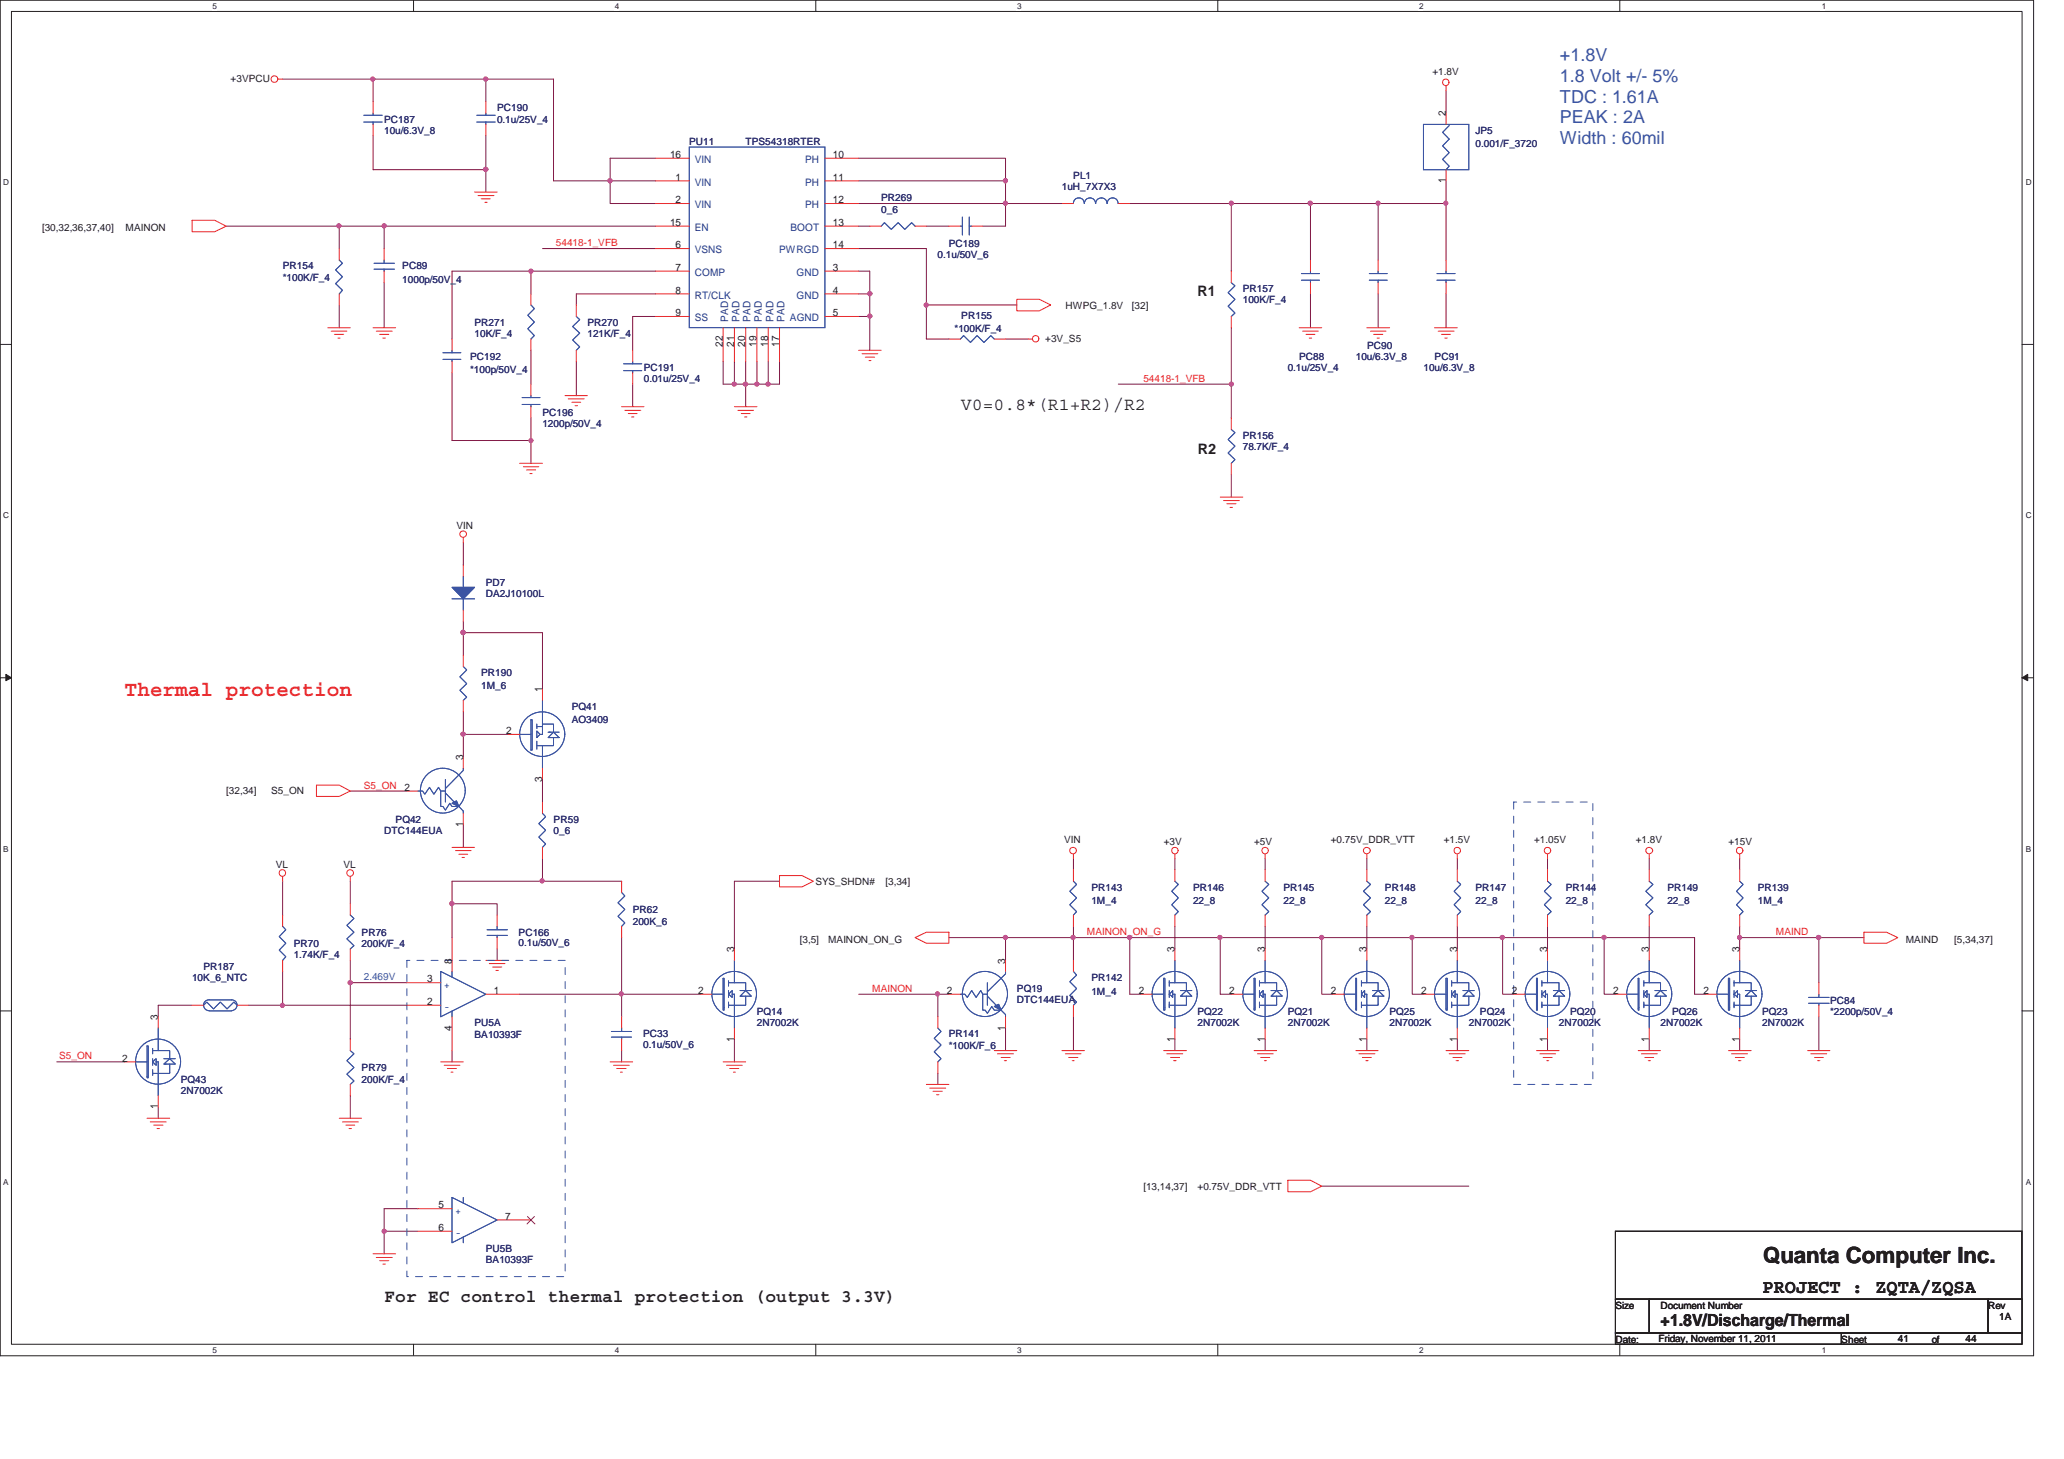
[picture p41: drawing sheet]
<svg xmlns="http://www.w3.org/2000/svg" width="297mm" height="210mm" viewBox="0 0 297 210" stroke-linecap="round" stroke-linejoin="round" font-family="sans-serif">
<defs><g id="words">
<text font-size="3.2" fill="#231f20" x="253.7" y="181.8">Quanta Computer Inc.</text>
<text font-size="3" fill="#ec2426" x="17.9" y="100.1">Thermal protection</text>
<text font-size="2.8" fill="#231f20" x="253.6" y="186.1">PROJECT : ZQTA/ZQSA</text>
<g font-size="2.6" fill="#3a53a4">
<text x="224.5" y="8.8">+1.8V</text>
<text x="224.5" y="11.8">1.8 Volt +/- 5%</text>
<text x="224.5" y="14.8">TDC : 1.61A</text>
<text x="224.5" y="17.7">PEAK : 2A</text>
<text x="224.5" y="20.7">Width : 60mil</text>
</g>
<g font-size="2.6" fill="#231f20">
<text x="138.3" y="59">V0=0.8*(R1+R2)/R2</text>
<text x="55.3" y="187.4">For EC control thermal protection (output 3.3V)</text>
</g>
<text font-size="2.4" fill="#231f20" x="239" y="190.8">+1.8V/Discharge/Thermal</text>
<g font-size="2.1" fill="#231f20">
<text x="172.3" y="42.6">R1</text>
<text x="172.4" y="65.3">R2</text>
</g>
<g font-size="1.5" fill="#231f20">
<text x="208.1" y="16.8" transform="rotate(-90 208.1 16.8)">2</text>
<text x="96.4" y="22.7">16</text>
<text x="119.9" y="22.7">10</text>
<text x="97.2" y="29.2">2</text>
<text x="97.2" y="26">1</text>
<text x="119.9" y="26">11</text>
<text x="119.9" y="29.2">12</text>
<text x="208.1" y="26.4" transform="rotate(-90 208.1 26.4)">1</text>
<text x="96.4" y="32.5">15</text>
<text x="97.2" y="35.7">6</text>
<text x="119.8" y="35.7">14</text>
<text x="119.8" y="32.5">13</text>
<text x="97.2" y="39">7</text>
<text x="119.8" y="39">3</text>
<text x="97.2" y="42.3">8</text>
<text x="97.2" y="45.5">9</text>
<text x="119.8" y="42.3">4</text>
<text x="119.9" y="45.5">5</text>
<text x="104" y="49.9" transform="rotate(-90 104 49.9)">22</text>
<text x="105.7" y="49.9" transform="rotate(-90 105.7 49.9)">21</text>
<text x="107.3" y="49.9" transform="rotate(-90 107.3 49.9)">20</text>
<text x="108.9" y="49.9" transform="rotate(-90 108.9 49.9)">19</text>
<text x="110.5" y="49.9" transform="rotate(-90 110.5 49.9)">18</text>
<text x="112.1" y="49.9" transform="rotate(-90 112.1 49.9)">17</text>
<text x="78" y="99.6" transform="rotate(-90 78 99.6)">1</text>
<text x="72.9" y="105.7">2</text>
<text x="58.2" y="113.8">2</text>
<text x="66.6" y="109.4" transform="rotate(-90 66.6 109.4)">3</text>
<text x="78" y="112.5" transform="rotate(-90 78 112.5)">3</text>
<text x="66.6" y="119" transform="rotate(-90 66.6 119)">1</text>
<text x="105.7" y="137.1" transform="rotate(-90 105.7 137.1)">3</text>
<text x="169.1" y="137.1" transform="rotate(-90 169.1 137.1)">3</text>
<text x="182" y="137.1" transform="rotate(-90 182 137.1)">3</text>
<text x="196.7" y="137.1" transform="rotate(-90 196.7 137.1)">3</text>
<text x="209.7" y="137.1" transform="rotate(-90 209.7 137.1)">3</text>
<text x="222.7" y="137.1" transform="rotate(-90 222.7 137.1)">3</text>
<text x="237.3" y="137.1" transform="rotate(-90 237.3 137.1)">3</text>
<text x="250.3" y="137.1" transform="rotate(-90 250.3 137.1)">3</text>
<text x="61.5" y="141.4">3</text>
<text x="65" y="138.7" transform="rotate(-90 65 138.7)">8</text>
<text x="71.1" y="143.1">1</text>
<text x="100.5" y="143.1">2</text>
<text x="136.3" y="143.1">2</text>
<text x="144.6" y="138.7" transform="rotate(-90 144.6 138.7)">3</text>
<text x="163.9" y="143.1">2</text>
<text x="176.9" y="143.1">2</text>
<text x="191.5" y="143.1">2</text>
<text x="204.5" y="143.1">2</text>
<text x="217.6" y="143.1">2</text>
<text x="232.2" y="143.1">2</text>
<text x="245.2" y="143.1">2</text>
<text x="22.7" y="146.8" transform="rotate(-90 22.7 146.8)">3</text>
<text x="61.5" y="144.6">2</text>
<text x="65" y="148.3" transform="rotate(-90 65 148.3)">4</text>
<text x="105.7" y="149.9" transform="rotate(-90 105.7 149.9)">1</text>
<text x="144.6" y="148.3" transform="rotate(-90 144.6 148.3)">1</text>
<text x="169.1" y="149.9" transform="rotate(-90 169.1 149.9)">1</text>
<text x="182" y="149.9" transform="rotate(-90 182 149.9)">1</text>
<text x="196.7" y="149.9" transform="rotate(-90 196.7 149.9)">1</text>
<text x="209.7" y="149.9" transform="rotate(-90 209.7 149.9)">1</text>
<text x="222.7" y="149.9" transform="rotate(-90 222.7 149.9)">1</text>
<text x="237.3" y="149.9" transform="rotate(-90 237.3 149.9)">1</text>
<text x="250.3" y="149.9" transform="rotate(-90 250.3 149.9)">1</text>
<text x="17.6" y="152.8">2</text>
<text x="22.7" y="159.6" transform="rotate(-90 22.7 159.6)">1</text>
<text x="63.1" y="173.9">5</text>
<text x="63.1" y="177.2">6</text>
<text x="72.7" y="175.5">7</text>
</g>
<g font-size="1.5" fill="#1d437e">
<text x="100" y="23.4">VIN</text>
<text x="115.9" y="23.4">PH</text>
<text x="100" y="30">VIN</text>
<text x="100" y="26.7">VIN</text>
<text x="115.9" y="26.7">PH</text>
<text x="115.9" y="30">PH</text>
<text x="100" y="33.2">EN</text>
<text x="113.7" y="33.2">BOOT</text>
<text x="100" y="36.4">VSNS</text>
<text x="100" y="39.7">COMP</text>
<text x="112.1" y="36.4">PWRGD</text>
<text x="114.6" y="39.7">GND</text>
<text x="100" y="43">RT/CLK</text>
<text x="100" y="46.2">SS</text>
<text x="104.8" y="46.3" transform="rotate(-90 104.8 46.3)">PAD</text>
<text x="106.4" y="46.3" transform="rotate(-90 106.4 46.3)">PAD</text>
<text x="108" y="46.3" transform="rotate(-90 108 46.3)">PAD</text>
<text x="109.6" y="46.3" transform="rotate(-90 109.6 46.3)">PAD</text>
<text x="111.3" y="46.3" transform="rotate(-90 111.3 46.3)">PAD</text>
<text x="112.9" y="46.3" transform="rotate(-90 112.9 46.3)">PAD</text>
<text x="113.7" y="46.2">AGND</text>
<text x="114.6" y="43">GND</text>
</g>
<g font-size="1.4" fill="#231f20">
<text x="33.2" y="11.8">+3VPCU</text>
<text x="206.1" y="10.8">+1.8V</text>
<text x="6" y="33.2">[30,32,36,37,40]</text>
<text x="18.1" y="33.2">MAINON</text>
<text x="153.3" y="44.5">HWPG_1.8V</text>
<text x="162.9" y="44.5">[32]</text>
<text x="150.4" y="49.2">+3V_S5</text>
<text x="65.7" y="76.2">VIN</text>
<text x="32.6" y="114.3">[32,34]</text>
<text x="39" y="114.3">S5_ON</text>
<text x="39.7" y="124.9">VL</text>
<text x="49.4" y="124.9">VL</text>
<text x="153.2" y="121.4">VIN</text>
<text x="167.5" y="121.7">+3V</text>
<text x="180.5" y="121.7">+5V</text>
<text x="191.5" y="121.4">+0.75V_DDR_VTT</text>
<text x="207.8" y="121.4">+1.5V</text>
<text x="220.8" y="121.4">+1.05V</text>
<text x="235.4" y="121.4">+1.8V</text>
<text x="248.7" y="121.7">+15V</text>
<text x="117.4" y="127.4">SYS_SHDN#</text>
<text x="127.4" y="127.4">[3,34]</text>
<text x="115.1" y="135.6">[3,5]</text>
<text x="119.2" y="135.6">MAINON_ON_G</text>
<text x="274.3" y="135.6">MAIND</text>
<text x="281.2" y="135.6">[5,34,37]</text>
<text x="164.5" y="171.2">[13,14,37]</text>
<text x="172.3" y="171.2">+0.75V_DDR_VTT</text>
<text x="232.5" y="188.4">Size</text>
<text x="239" y="188.4">Document Number</text>
<text x="286.1" y="188.4">Rev</text>
<text x="287.7" y="189.9">1A</text>
<text x="232.5" y="193.2">Date:</text>
<text x="238.7" y="193.2">Friday, November 11, 2011</text>
<text x="265" y="193.2">Sheet</text>
<text x="273.1" y="193.2">41</text>
<text x="278" y="193.2">of</text>
<text x="282.9" y="193.2">44</text>
</g>
<g font-size="1.4" fill="#2d2d72">
<text x="55.3" y="17.6">PC187</text>
<text x="71.5" y="16">PC190</text>
<text x="71.5" y="17.6">0.1u/25V_4</text>
<text x="55.3" y="19.3">10u/6.3V_8</text>
<text x="99.2" y="20.9">PU11</text>
<text x="107.3" y="20.9">TPS54318RTER</text>
<text x="212.4" y="19.3">JP5</text>
<text x="212.4" y="21.2">0.001/F_3720</text>
<text x="126.8" y="29">PR269</text>
<text x="152.8" y="27.4">1uH_7X7X3</text>
<text x="154.5" y="25.8">PL1</text>
<text x="126.8" y="30.6">0_6</text>
<text x="136.5" y="35.5">PC189</text>
<text x="40.7" y="38.8">PR154</text>
<text x="40.7" y="40.4">*100K/F_4</text>
<text x="57.9" y="38.8">PC89</text>
<text x="57.9" y="40.7">1000p/50V_4</text>
<text x="134.9" y="37.1">0.1u/50V_6</text>
<text x="68.3" y="46.9">PR271</text>
<text x="84.5" y="46.9">PR270</text>
<text x="137.4" y="47.7">*100K/F_4</text>
<text x="138.3" y="45.9">PR155</text>
<text x="178.9" y="42">PR157</text>
<text x="178.9" y="43.6">100K/F_4</text>
<text x="67.7" y="51.8">PC192</text>
<text x="67.7" y="53.7">*100p/50V_4</text>
<text x="68.3" y="48.5">10K/F_4</text>
<text x="84.5" y="48.5">121K/F_4</text>
<text x="92.7" y="53.4">PC191</text>
<text x="185.3" y="53.4">0.1u/25V_4</text>
<text x="187" y="51.8">PC88</text>
<text x="195.1" y="51.8">10u/6.3V_8</text>
<text x="196.7" y="50.2">PC90</text>
<text x="204.9" y="53.4">10u/6.3V_8</text>
<text x="206.5" y="51.8">PC91</text>
<text x="78.1" y="59.9">PC196</text>
<text x="92.7" y="55">0.01u/25V_4</text>
<text x="78.1" y="61.5">1200p/50V_4</text>
<text x="178.9" y="63.2">PR156</text>
<text x="178.9" y="64.8">78.7K/F_4</text>
<text x="69.9" y="84.3">PD7</text>
<text x="69.9" y="85.9">DA2J10100L</text>
<text x="69.2" y="97.3">PR190</text>
<text x="69.2" y="99.2">1M_6</text>
<text x="82.3" y="102.1">PQ41</text>
<text x="82.3" y="104.1">AO3409</text>
<text x="56.9" y="118.4">PQ42</text>
<text x="79.7" y="118.4">PR59</text>
<text x="55.3" y="120">DTC144EUA</text>
<text x="79.7" y="120">0_6</text>
<text x="91.1" y="131.4">PR62</text>
<text x="157.1" y="128.2">PR143</text>
<text x="157.1" y="130.1">1M_4</text>
<text x="171.7" y="128.2">PR146</text>
<text x="171.7" y="130.1">22_8</text>
<text x="184.7" y="128.2">PR145</text>
<text x="184.7" y="130.1">22_8</text>
<text x="199.3" y="128.2">PR148</text>
<text x="199.3" y="130.1">22_8</text>
<text x="212.4" y="128.2">PR147</text>
<text x="212.4" y="130.1">22_8</text>
<text x="225.3" y="128.2">PR144</text>
<text x="225.3" y="130.1">22_8</text>
<text x="240" y="128.2">PR149</text>
<text x="240" y="130.1">22_8</text>
<text x="253" y="128.2">PR139</text>
<text x="253" y="130.1">1M_4</text>
<text x="42.3" y="136.3">PR70</text>
<text x="42.3" y="137.9">1.74K/F_4</text>
<text x="52" y="134.7">PR76</text>
<text x="52" y="136.3">200K/F_4</text>
<text x="74.6" y="134.7">PC166</text>
<text x="74.6" y="136.1">0.1u/50V_6</text>
<text x="91.1" y="133.1">200K_6</text>
<text x="27.6" y="141.2">10K_6_NTC</text>
<text x="29.3" y="139.6">PR187</text>
<text x="146.4" y="142.8">PQ19</text>
<text x="157.1" y="141.2">PR142</text>
<text x="157.1" y="143.1">1M_4</text>
<text x="68.3" y="147.7">PU5A</text>
<text x="68.3" y="149.3">BA10393F</text>
<text x="92.5" y="149.3">PC33</text>
<text x="108.9" y="146.1">PQ14</text>
<text x="108.9" y="147.7">2N7002K</text>
<text x="136.5" y="149.3">PR141</text>
<text x="146.4" y="144.4">DTC144EUA</text>
<text x="172.3" y="146.1">PQ22</text>
<text x="172.3" y="147.7">2N7002K</text>
<text x="185.3" y="146.1">PQ21</text>
<text x="185.3" y="147.7">2N7002K</text>
<text x="200" y="146.1">PQ25</text>
<text x="200" y="147.7">2N7002K</text>
<text x="211.4" y="147.7">2N7002K</text>
<text x="213" y="146.1">PQ24</text>
<text x="224.4" y="147.7">2N7002K</text>
<text x="226" y="146.1">PQ20</text>
<text x="239" y="147.7">2N7002K</text>
<text x="240.6" y="146.1">PQ26</text>
<text x="253.6" y="146.1">PQ23</text>
<text x="253.6" y="147.7">2N7002K</text>
<text x="263.4" y="144.4">PC84</text>
<text x="263.4" y="146">*2200p/50V_4</text>
<text x="26" y="155.8">PQ43</text>
<text x="52" y="154.2">PR79</text>
<text x="52" y="155.8">200K/F_4</text>
<text x="92.5" y="150.8">0.1u/50V_6</text>
<text x="136.5" y="150.9">*100K/F_6</text>
<text x="26" y="157.4">2N7002K</text>
<text x="69.9" y="180.2">PU5B</text>
<text x="69.9" y="181.8">BA10393F</text>
</g>
<g font-size="1.4" fill="#ec2426">
<text x="80" y="35.4">54418-1_VFB</text>
<text x="164.5" y="54.9">54418-1_VFB</text>
<text x="52.4" y="113.5">S5_ON</text>
<text x="156.4" y="134.6">MAINON_ON_G</text>
<text x="255.6" y="134.6">MAIND</text>
<text x="125.5" y="142.7">MAINON</text>
<text x="8.5" y="152.5">S5_ON</text>
</g>
<g font-size="1.4" fill="#3a53a4">
<text x="52.4" y="141.1">2.469V</text>
<text x="63.9" y="142.1">+</text>
<text x="63.9" y="145.4">-</text>
<text x="65.5" y="174.7">+</text>
<text x="65.5" y="177.9">-</text>
</g>
<g font-size="1.2" fill="#231f20">
<text x="30.6" y="1.3">5</text>
<text x="88.5" y="1.3">4</text>
<text x="146.4" y="1.3">3</text>
<text x="204.3" y="1.3">2</text>
<text x="262.2" y="1.3">1</text>
<text x=".5" y="26.7">D</text>
<text x="291.5" y="26.7">D</text>
<text x=".5" y="74.6">C</text>
<text x="291.5" y="74.6">C</text>
<text x=".5" y="122.6">B</text>
<text x="291.5" y="122.6">B</text>
<text x=".5" y="170.5">A</text>
<text x="291.5" y="170.5">A</text>
<text x="30.6" y="194.7">5</text>
<text x="88.5" y="194.7">4</text>
<text x="146.4" y="194.7">3</text>
<text x="204.3" y="194.7">2</text>
<text x="262.2" y="194.7">1</text>
</g>
</g></defs>
<path d="M0 0h292.7v195.1h-292.7zM1.6 1.6h289.4v191.9h-289.4z" fill="none" stroke="#231f20" stroke-width=".14"/>
<g fill="#fff">
<path d="M30.6 .2h.6v1.3h-.6z"/>
<path d="M30.6 193.6h.6v1.4h-.6z"/>
</g>
<path d="M59.5 0v1.6M59.5 193.5v1.6" fill="none" stroke="#231f20" stroke-width=".14"/>
<g fill="#fff">
<path d="M88.4 .2h.6v1.3h-.6z"/>
<path d="M88.4 193.6h.6v1.4h-.6z"/>
</g>
<path d="M117.4 0v1.6M117.4 193.5v1.6" fill="none" stroke="#231f20" stroke-width=".14"/>
<g fill="#fff">
<path d="M146.3 .2h.6v1.3h-.6z"/>
<path d="M146.3 193.6h.6v1.4h-.6z"/>
</g>
<path d="M175.3 0v1.6M175.3 193.5v1.6" fill="none" stroke="#231f20" stroke-width=".14"/>
<g fill="#fff">
<path d="M204.2 .2h.6v1.3h-.6z"/>
<path d="M204.2 193.6h.6v1.4h-.6z"/>
</g>
<path d="M233.1 0v1.6M233.1 193.5v1.6" fill="none" stroke="#231f20" stroke-width=".14"/>
<g fill="#fff">
<path d="M262 .2h.6v1.3h-.6z"/>
<path d="M262 193.6h.6v1.4h-.6z"/>
<path d="M.5 25.6h.8v1.3h-.8z"/>
<path d="M291.4 25.6h.8v1.3h-.8z"/>
<path d="M.5 73.5h.8v1.3h-.8z"/>
<path d="M291.4 73.5h.8v1.3h-.8z"/>
</g>
<path d="M0 49.6h1.6M291 49.6h1.6" fill="none" stroke="#231f20" stroke-width=".14"/>
<g fill="#fff">
<path d="M.5 121.5h.7v1.3h-.7z"/>
<path d="M291.4 121.5h.7v1.3h-.7z"/>
</g>
<path d="M0 97.5h1.6M291 97.5h1.6" fill="none" stroke="#231f20" stroke-width=".14"/>
<path d="M.8 97.1l.8 .4-.8 .5z" fill="#231f20"/>
<path d="M.8 97.1l.8 .4-.8 .5z" fill="none" stroke="#231f20" stroke-width=".14"/>
<path d="M291 97.5l.8-.4v.9z" fill="#231f20"/>
<path d="M291 97.5l.8-.4v.9z" fill="none" stroke="#231f20" stroke-width=".14"/>
<g fill="#fff">
<path d="M.5 169.4h.7v1.4h-.7z"/>
<path d="M291.4 169.4h.7v1.4h-.7z"/>
</g>
<path d="M0 145.5h1.6M291 145.5h1.6" fill="none" stroke="#231f20" stroke-width=".14"/>
<path d="M79.7 26h8.1M125.2 39v6.5M133.3 35.8v8.1M208.1 29.3v8.1M104.1 55.3h1.6" fill="none" stroke="#7f1542" stroke-width=".14"/>
<circle cx="125.2" cy="42.3" r=".31" fill="#b8529f"/>
<circle cx="125.2" cy="42.3" r=".31" fill="none" stroke="#b8529f" stroke-width=".14"/>
<path d="M32.6 32.6h16.2v3.2M123.6 39h1.6M123.6 26h21.1v3.3M48.8 43.9v3.3M107.3 55.3h1.6M123.6 42.3h1.6" fill="none" stroke="#7f1542" stroke-width=".14"/>
<circle cx="144.7" cy="26" r=".31" fill="#b8529f"/>
<circle cx="144.7" cy="26" r=".31" fill="none" stroke="#b8529f" stroke-width=".14"/>
<path d="M144.7 48.8h3.3M146.3 43.9h-13v4.9" fill="none" stroke="#7f1542" stroke-width=".14"/>
<circle cx="133.3" cy="43.9" r=".3" fill="#b8529f"/>
<circle cx="133.3" cy="43.9" r=".3" fill="none" stroke="#b8529f" stroke-width=".14"/>
<path d="M162.6 29.3h14.6v9.7M133.3 48.8h3.3M160.9 55.3h16.3" fill="none" stroke="#7f1542" stroke-width=".14"/>
<circle cx="177.2" cy="55.3" r=".3" fill="#b8529f"/>
<circle cx="177.2" cy="55.3" r=".3" fill="none" stroke="#b8529f" stroke-width=".14"/>
<path d="M53.7 24.4h16.2M177.2 47.2v8.1" fill="none" stroke="#7f1542" stroke-width=".14"/>
<circle cx="69.9" cy="24.4" r=".3" fill="#b8529f"/>
<circle cx="69.9" cy="24.4" r=".3" fill="none" stroke="#b8529f" stroke-width=".14"/>
<path d="M198.3 29.3h9.8" fill="none" stroke="#7f1542" stroke-width=".14"/>
<circle cx="208.1" cy="29.2" r=".29" fill="#b8529f"/>
<circle cx="208.1" cy="29.2" r=".29" fill="none" stroke="#b8529f" stroke-width=".14"/>
<circle cx="198.3" cy="29.2" r=".29" fill="#b8529f"/>
<circle cx="198.3" cy="29.2" r=".29" fill="none" stroke="#b8529f" stroke-width=".14"/>
<path d="M76.4 39h-11.3v9.8M144.7 29.3h8.1M65.1 53.7v9.7h11.3v3.3" fill="none" stroke="#7f1542" stroke-width=".14"/>
<circle cx="76.4" cy="63.4" r=".29" fill="#b8529f"/>
<circle cx="76.4" cy="63.4" r=".29" fill="none" stroke="#b8529f" stroke-width=".14"/>
<path d="M144.7 29.3v3.3h-3.3M76.4 60.2v3.2" fill="none" stroke="#7f1542" stroke-width=".14"/>
<circle cx="144.7" cy="29.2" r=".29" fill="#b8529f"/>
<circle cx="144.7" cy="29.2" r=".29" fill="none" stroke="#b8529f" stroke-width=".14"/>
<path d="M53.7 11.4v3.2M133.3 32.6h3.3" fill="none" stroke="#7f1542" stroke-width=".14"/>
<circle cx="53.6" cy="11.4" r=".3" fill="#b8529f"/>
<circle cx="53.6" cy="11.4" r=".3" fill="none" stroke="#b8529f" stroke-width=".14"/>
<path d="M107.3 55.3v3.2" fill="none" stroke="#7f1542" stroke-width=".14"/>
<circle cx="107.3" cy="55.3" r=".3" fill="#b8529f"/>
<circle cx="107.3" cy="55.3" r=".3" fill="none" stroke="#b8529f" stroke-width=".14"/>
<path d="M76.4 39h17.9M78.1 35.8h16.2M76.4 50.4v4.9M82.9 52v4.9M91.1 55.3v3.2M94.3 45.5h-3.2v4.9M94.3 42.3h-11.4v1.6" fill="none" stroke="#7f1542" stroke-width=".14"/>
<circle cx="76.4" cy="39" r=".29" fill="#b8529f"/>
<circle cx="76.4" cy="39" r=".29" fill="none" stroke="#b8529f" stroke-width=".14"/>
<path d="M55.3 32.6h39M76.4 39v3.3" fill="none" stroke="#7f1542" stroke-width=".14"/>
<circle cx="55.3" cy="32.5" r=".3" fill="#b8529f"/>
<circle cx="55.3" cy="32.5" r=".3" fill="none" stroke="#b8529f" stroke-width=".14"/>
<path d="M69.9 11.4h9.8M69.9 24.4v3.2" fill="none" stroke="#7f1542" stroke-width=".14"/>
<circle cx="69.9" cy="24.4" r=".3" fill="#b8529f"/>
<circle cx="69.9" cy="24.4" r=".3" fill="none" stroke="#b8529f" stroke-width=".14"/>
<path d="M53.7 19.5v4.9M53.7 11.4h16.2v3.2" fill="none" stroke="#7f1542" stroke-width=".14"/>
<circle cx="69.9" cy="11.4" r=".3" fill="#b8529f"/>
<circle cx="69.9" cy="11.4" r=".3" fill="none" stroke="#b8529f" stroke-width=".14"/>
<path d="M69.9 19.5v4.9M87.8 26h6.5" fill="none" stroke="#7f1542" stroke-width=".14"/>
<circle cx="87.8" cy="26" r=".31" fill="#b8529f"/>
<circle cx="87.8" cy="26" r=".31" fill="none" stroke="#b8529f" stroke-width=".14"/>
<path d="M79.7 11.4v14.6M48.8 32.6h6.5v3.2M94.3 22.8h-6.5v6.5h6.5M55.3 40.7v6.5M177.2 55.3v4.9M188.6 42.3v4.9M198.3 42.3v4.9M208.1 42.3v4.9M177.2 68.3v3.2" fill="none" stroke="#7f1542" stroke-width=".14"/>
<circle cx="48.8" cy="32.5" r=".3" fill="#b8529f"/>
<circle cx="48.8" cy="32.5" r=".3" fill="none" stroke="#b8529f" stroke-width=".14"/>
<path d="M188.6 29.3h9.7v8.1" fill="none" stroke="#7f1542" stroke-width=".14"/>
<circle cx="188.6" cy="29.2" r=".31" fill="#b8529f"/>
<circle cx="188.6" cy="29.2" r=".31" fill="none" stroke="#b8529f" stroke-width=".14"/>
<path d="M177.2 29.3h11.4v8.1" fill="none" stroke="#7f1542" stroke-width=".14"/>
<circle cx="177.2" cy="29.2" r=".3" fill="#b8529f"/>
<circle cx="177.2" cy="29.2" r=".3" fill="none" stroke="#b8529f" stroke-width=".14"/>
<path d="M108.9 52v3.3M110.6 52v3.3" fill="none" stroke="#7f1542" stroke-width=".14"/>
<circle cx="110.5" cy="55.3" r=".3" fill="#b8529f"/>
<circle cx="110.5" cy="55.3" r=".3" fill="none" stroke="#b8529f" stroke-width=".14"/>
<path d="M107.3 52v3.3M108.9 55.3h1.7" fill="none" stroke="#7f1542" stroke-width=".14"/>
<circle cx="108.9" cy="55.3" r=".29" fill="#b8529f"/>
<circle cx="108.9" cy="55.3" r=".29" fill="none" stroke="#b8529f" stroke-width=".14"/>
<path d="M105.7 52v3.3h1.6" fill="none" stroke="#7f1542" stroke-width=".14"/>
<circle cx="105.7" cy="55.3" r=".3" fill="#b8529f"/>
<circle cx="105.7" cy="55.3" r=".3" fill="none" stroke="#b8529f" stroke-width=".14"/>
<path d="M104.1 52v3.3M123.6 45.5h1.6v4.9" fill="none" stroke="#7f1542" stroke-width=".14"/>
<circle cx="125.2" cy="45.5" r=".3" fill="#b8529f"/>
<circle cx="125.2" cy="45.5" r=".3" fill="none" stroke="#b8529f" stroke-width=".14"/>
<path d="M123.6 32.6h1.6M123.6 35.8h9.7M123.6 22.8h21.1v3.2M123.6 29.3h21.1M112.2 52v3.3h-1.6M135 143.1v3.2" fill="none" stroke="#7f1542" stroke-width=".14"/>
<circle cx="134.9" cy="143" r=".3" fill="#b8529f"/>
<circle cx="134.9" cy="143" r=".3" fill="none" stroke="#b8529f" stroke-width=".14"/>
<path d="M243.9 134.9v8.2h1.6M250.4 123.6v1.6M250.4 133.3v3.3M268.3 134.9h-6.5v6.5M123.6 143.1h11.4M250.4 149.5v1.7M261.8 146.3v4.9" fill="none" stroke="#7f1542" stroke-width=".14"/>
<circle cx="261.7" cy="134.9" r=".31" fill="#b8529f"/>
<circle cx="261.7" cy="134.9" r=".31" fill="none" stroke="#b8529f" stroke-width=".14"/>
<path d="M250.4 134.9h11.4" fill="none" stroke="#7f1542" stroke-width=".14"/>
<circle cx="250.4" cy="134.9" r=".3" fill="#b8529f"/>
<circle cx="250.4" cy="134.9" r=".3" fill="none" stroke="#b8529f" stroke-width=".14"/>
<path d="M162.6 134.9v8.2h1.6M169.1 123.6v1.6M169.1 133.3v3.3M182.1 123.6v1.6M182.1 133.3v3.3M190.2 134.9v8.2h1.6M196.7 123.6v1.6M196.7 133.3v3.3M230.9 134.9h13M169.1 149.5v1.7M182.1 149.5v1.7M196.7 149.5v1.7" fill="none" stroke="#7f1542" stroke-width=".14"/>
<circle cx="162.5" cy="134.9" r=".29" fill="#b8529f"/>
<circle cx="162.5" cy="134.9" r=".29" fill="none" stroke="#b8529f" stroke-width=".14"/>
<path d="M154.5 134.9h8.1" fill="none" stroke="#7f1542" stroke-width=".14"/>
<circle cx="154.4" cy="134.9" r=".3" fill="#b8529f"/>
<circle cx="154.4" cy="134.9" r=".3" fill="none" stroke="#b8529f" stroke-width=".14"/>
<path d="M144.7 134.9h9.8M154.5 123.6v1.6M162.6 134.9h13v8.2M175.6 134.9h14.6M230.9 134.9v8.2h1.6M237.3 133.3v3.3M237.3 149.5v1.7" fill="none" stroke="#7f1542" stroke-width=".14"/>
<circle cx="190.2" cy="134.9" r=".3" fill="#b8529f"/>
<circle cx="190.2" cy="134.9" r=".3" fill="none" stroke="#b8529f" stroke-width=".14"/>
<circle cx="175.6" cy="134.9" r=".3" fill="#b8529f"/>
<circle cx="175.6" cy="134.9" r=".3" fill="none" stroke="#b8529f" stroke-width=".14"/>
<path d="M144.7 134.9v3.3M154.5 133.3v4.9M190.2 134.9h13v8.2h1.7M209.7 123.6v1.6M209.7 133.3v3.3M216.3 134.9h14.6M237.3 123.6v1.6M135 143.1h1.6M144.7 148v3.2M154.5 146.3v4.9M209.7 149.5v1.7" fill="none" stroke="#7f1542" stroke-width=".14"/>
<circle cx="230.8" cy="134.9" r=".3" fill="#b8529f"/>
<circle cx="230.8" cy="134.9" r=".3" fill="none" stroke="#b8529f" stroke-width=".14"/>
<circle cx="216.2" cy="134.9" r=".3" fill="#b8529f"/>
<circle cx="216.2" cy="134.9" r=".3" fill="none" stroke="#b8529f" stroke-width=".14"/>
<path d="M136.6 134.9h8.1" fill="none" stroke="#7f1542" stroke-width=".14"/>
<circle cx="144.7" cy="134.9" r=".3" fill="#b8529f"/>
<circle cx="144.7" cy="134.9" r=".3" fill="none" stroke="#b8529f" stroke-width=".14"/>
<path d="M203.2 134.9h13.1v8.2h1.5M222.7 123.6v1.6M222.7 133.3v3.3" fill="none" stroke="#7f1542" stroke-width=".14"/>
<circle cx="203.2" cy="134.9" r=".29" fill="#b8529f"/>
<circle cx="203.2" cy="134.9" r=".29" fill="none" stroke="#b8529f" stroke-width=".14"/>
<path d="M40.7 139.8v4.9M222.7 149.5v1.7" fill="none" stroke="#7f1542" stroke-width=".14"/>
<circle cx="40.6" cy="144.7" r=".29" fill="#b8529f"/>
<circle cx="40.6" cy="144.7" r=".29" fill="none" stroke="#b8529f" stroke-width=".14"/>
<path d="M66.7 89.4v1.7M78.1 126.8h-13v3.3M55.3 174v3.2" fill="none" stroke="#7f1542" stroke-width=".14"/>
<circle cx="65" cy="130" r=".31" fill="#b8529f"/>
<circle cx="65" cy="130" r=".31" fill="none" stroke="#b8529f" stroke-width=".14"/>
<path d="M66.7 91.1v3.2M78.1 91.1v8.1M78.1 126.8h11.4" fill="none" stroke="#7f1542" stroke-width=".14"/>
<circle cx="66.6" cy="91" r=".32" fill="#b8529f"/>
<circle cx="66.6" cy="91" r=".32" fill="none" stroke="#b8529f" stroke-width=".14"/>
<path d="M66.7 91.1h11.4M66.7 105.7v3.2M78.1 112.2v3.2" fill="none" stroke="#7f1542" stroke-width=".14"/>
<circle cx="66.7" cy="105.7" r=".3" fill="#b8529f"/>
<circle cx="66.7" cy="105.7" r=".3" fill="none" stroke="#b8529f" stroke-width=".14"/>
<path d="M50.4 113.8h8.2M66.7 102.5v3.2h6.5M50.4 126.8v3.3M71.5 131.7v-1.6h-6.4v4.8M71.5 136.6v1.6M50.4 141.4v8.1M65.1 151.2v1.6" fill="none" stroke="#7f1542" stroke-width=".14"/>
<circle cx="50.4" cy="141.4" r=".31" fill="#b8529f"/>
<circle cx="50.4" cy="141.4" r=".31" fill="none" stroke="#b8529f" stroke-width=".14"/>
<path d="M40.7 126.8v4.9M40.7 144.7h17.9M50.4 157.7v3.2M50.4 141.4h8.2M89.5 151.2v1.6M100.8 143.1h-11.3v3.2" fill="none" stroke="#7f1542" stroke-width=".14"/>
<circle cx="89.4" cy="143" r=".3" fill="#b8529f"/>
<circle cx="89.4" cy="143" r=".3" fill="none" stroke="#b8529f" stroke-width=".14"/>
<path d="M78.1 123.6v3.2M112.2 126.8h-6.5v9.8M22.8 144.7v1.6M22.8 159.4v1.5M105.7 149.5v3.3" fill="none" stroke="#7f1542" stroke-width=".14"/>
<circle cx="78" cy="126.8" r=".29" fill="#b8529f"/>
<circle cx="78" cy="126.8" r=".29" fill="none" stroke="#b8529f" stroke-width=".14"/>
<path d="M66.7 78.1v3.2M66.7 118.7v3.3M50.4 138.2v3.2M89.5 134.9v8.2h-14.7M8.2 152.8h9.7M22.8 144.7h4.8M55.3 177.2v3.2M55.3 174h4.8" fill="none" stroke="#7f1542" stroke-width=".14"/>
<circle cx="55.3" cy="177.2" r=".3" fill="#b8529f"/>
<circle cx="55.3" cy="177.2" r=".3" fill="none" stroke="#b8529f" stroke-width=".14"/>
<path d="M40.7 11.4h13M208.1 13v3.3M208.1 26v3.3M35.8 144.7h4.9M135 154.5v1.6M175.6 143.1h1.6M55.3 177.2h4.8M190.2 170.7h21.2" fill="none" stroke="#7f1542" stroke-width=".14"/>
<g fill="none" stroke="#ec2426" stroke-width=".14">
<path d="M40 11.4h.7M53.7 14.6v1.7M53.7 17.9v1.6M69.9 14.6v1.7M69.9 17.9v1.6M208.1 12.4v.6M27.6 31.7h3.3l1.7 .9-1.7 .8h-3.3zM48.8 35.8v1.6M55.3 35.8v1.6M55.3 39v1.7M68.3 27.6h3.2M68.8 28.1h2.3"/>
<path d="M69.3 28.6h1.3M69.8 29.1h.3M136.6 32.6h1.6M139.8 32.6h1.6M152.8 29.3h1.7M160.9 29.3h1.7M198.3 37.4v1.6M208.1 37.4v1.6M47.2 47.2h3.2M47.7 47.7h2.2M48.1 48.1h1.4M48.6 48.7h.3"/>
<path d="M48.8 42.3v1.6M53.7 47.2h3.2M54.2 47.7h2.2M54.6 48.1h1.4M55.1 48.7h.4M76.4 42.3v1.6M76.4 48.8v1.6M81.3 56.9h3.2M81.8 57.4h2.3M82.3 57.9h1.3M82.8 58.4h.3M89.5 58.5h3.2"/>
<path d="M89.9 59.1h2.3M90.4 59.5h1.3M105.7 58.5h3.2M106.2 59.1h2.2M106.7 59.5h1.2M123.6 50.4h3.2M124.1 50.9h2.2M124.5 51.4h1.4M125.1 51.9h.2M136.6 48.8h1.6M143.1 48.8h1.6M146.3 43.1h3.3l1.6 .8-1.6 .8h-3.3z"/>
<path d="M148 48.8h.6M187 47.2h3.2M187.5 47.7h2.2M188 48.1h1.2M188.4 48.7h.4M196.7 47.2h3.3M197.2 47.7h2.3M197.7 48.1h1.3M198.2 48.7h.3M198.3 40.7v1.6M206.4 47.2h3.3M207 47.7h2.3"/>
<path d="M207.4 48.1h1.3M207.9 48.7h.4M208.1 40.7v1.6M66.7 77.4v.7M74.8 66.7h3.3M75.3 67.2h2.2M75.8 67.6h1.3M76.3 68.2h.3M90.9 60h.3M107.1 60h.4M175.6 71.5h3.3M176.1 72h2.3"/>
<path d="M176.6 72.5h1.3M177 73h.4M66.7 94.3v1.6M78.1 99.2v1.6M45.5 113h3.3l1.6 .8-1.6 .8h-3.3zM66.7 100.8v1.7M73.2 105.7h1.6M78.1 110.6v1.6M78.1 115.4v1.7M40.7 126.2v.6M50.4 126.2v.6M65.1 122h3.2"/>
<path d="M65.5 122.4h2.3M66 122.9h1.3M66.5 123.4h.4M69.9 138.2h3.3M70.4 138.7h2.3M70.9 139.2h1.3M71.4 139.7h.3M78.1 122v1.6M89.5 126.8v1.6M89.5 133.3v1.6M105.7 136.6v1.6M112.2 126h3.2l1.7 .8-1.7 .8h-3.2z"/>
<path d="M131.7 134.9l1.6-.7h3.3v1.6h-3.3zM154.5 122.9v.7M154.5 125.2v1.6M154.5 131.7v1.6M154.5 138.2v1.6M169.1 122.9v.7M182.1 122.9v.7M182.1 125.2v1.6M182.1 131.7v1.6M196.7 122.9v.7M196.7 125.2v1.6M196.7 131.7v1.6"/>
<path d="M209.7 122.9v.7M209.7 125.2v1.6M209.7 131.7v1.6M222.7 122.9v.7M222.7 136.6v1.6M237.3 122.9v.7M237.3 136.6v1.6M250.4 122.9v.7M250.4 125.2v1.6M250.4 131.7v1.6M250.4 136.6v1.6M268.3 134.2h3.2l1.6 .7-1.6 .9h-3.2z"/>
<path d="M17.9 152.8h1.6M22.8 146.3v1.7M22.8 157.7v1.7M63.4 152.8h3.3M63.9 153.3h2.3M64.4 153.8h1.3M64.9 154.3h.3M87.8 152.8h3.3M88.3 153.3h2.3M88.8 153.8h1.3M89.3 154.3h.3M100.8 143.1h1.6"/>
<path d="M104.1 152.8h3.2M104.6 153.3h2.2M105 153.8h1.3M105.6 154.3h.2M105.7 148v1.5M133.3 156.1h3.3M133.8 156.6h2.3M134.3 157.1h1.3M134.8 157.6h.3M143.1 151.2h3.2M143.5 151.7h2.3M144.1 152.2h1.3"/>
<path d="M144.5 152.7h.4M152.8 151.2h3.3M153.3 151.7h2.3M153.8 152.2h1.3M154.3 152.7h.3M154.5 144.7v1.6M167.5 151.2h3.2M167.9 151.7h2.3M168.5 152.2h1.3M168.9 152.7h.4M180.5 151.2h3.2M181 151.7h2.2"/>
<path d="M181.4 152.2h1.3M182 152.7h.2M195.1 151.2h3.2M195.6 151.7h2.3M196.1 152.2h1.2M196.6 152.7h.3M208.1 151.2h3.3M208.6 151.7h2.3M209.1 152.2h1.3M209.5 152.7h.4M217.8 143.1h1.7M221.1 151.2h3.3"/>
<path d="M221.6 151.7h2.3M222.1 152.2h1.3M222.6 152.7h.3M222.7 148v1.5M232.5 143.1h1.6M235.8 151.2h3.2M236.2 151.7h2.3M236.7 152.2h1.3M237.2 152.7h.3M237.3 148v1.5M245.5 143.1h1.6M248.7 151.2h3.3"/>
<path d="M249.2 151.7h2.3M249.7 152.2h1.3M250.2 152.7h.3M250.4 148v1.5M260.1 151.2h3.2M260.6 151.7h2.3M261.1 152.2h1.3M261.6 152.7h.3M261.8 141.4v1.7M261.8 144.7v1.6M21.2 160.9h3.2M21.6 161.5h2.3"/>
<path d="M22.1 161.9h1.3M22.6 162.4h.3M48.8 160.9h3.2M49.3 161.5h2.3M49.8 161.9h1.2M50.2 162.4h.4M185.3 169.9h3.3l1.6 .8-1.6 .8h-3.3zM53.7 180.4h3.2M54.2 181h2.2M54.6 181.4h1.4M55.1 181.9h.4"/>
<circle cx="39.5" cy="11.4" r=".48"/>
<circle cx="208.1" cy="11.8" r=".47"/>
<circle cx="149" cy="48.8" r=".46"/>
<circle cx="66.7" cy="76.9" r=".47"/>
<circle cx="40.6" cy="125.6" r=".47"/>
<circle cx="50.4" cy="125.6" r=".48"/>
<circle cx="154.4" cy="122.4" r=".47"/>
<circle cx="169.1" cy="122.4" r=".47"/>
<circle cx="182.1" cy="122.4" r=".46"/>
<circle cx="196.7" cy="122.4" r=".48"/>
<circle cx="209.7" cy="122.4" r=".47"/>
<circle cx="222.7" cy="122.4" r=".46"/>
<circle cx="237.4" cy="122.4" r=".48"/>
<circle cx="250.4" cy="122.4" r=".47"/>
</g>
<path d="M232.5 177.2h58.5v9.8h-58.5zM232.5 187h4.8v4.8h-4.8zM232.5 191.8h32.5v1.7h-32.5zM237.3 187h48.8v4.8h-48.8zM265 191.8h26v1.7h-26zM286.1 187h4.9v4.8h-4.9z" fill="none" stroke="#231f20" stroke-width=".14"/>
<path d="M217.8 115.4h11.4v40.7h-11.4zM58.6 138.2h22.7v45.5h-22.7z" fill="none" stroke="#3a53a4" stroke-width=".14" stroke-dasharray="1 1 1 1 1 1 1 1"/>
<g fill="none" stroke="#3a53a4" stroke-width=".14">
<path d="M52.4 16.6h2.6M52.4 17.6h2.6M53.7 16.3v.3M53.7 17.6v.3M68.6 16.6h2.7M68.6 17.6h2.7M69.9 16.3v.3M69.9 17.6v.3M48.8 37.4l.5 .5-1 .9 1 1-1 1 1 1-.5 .5M53.8 37.9h3M53.8 38.7h3M55.3 37.4v.5"/>
<path d="M55.3 38.7v.3M138.2 32.6h.3M138.5 31.2v2.6M139.5 32.6h.3M139.5 31.2v2.6M156 29.3a.78 .78 0 0 0-.7-.8 .78 .78 0 0 0-.8 .8M157.7 29.3a.79 .79 0 0 0-.8-.8 .79 .79 0 0 0-.8 .8M159.3 29.3a.81 .81 0 0 0-.8-.8 .81 .81 0 0 0-.8 .8M160.9 29.3a.78 .78 0 0 0-.8-.8 .78 .78 0 0 0-.8 .8M197.1 39.4h2.5M198.3 39v.4M206.8 39.4h2.6"/>
<path d="M208.1 39v.4M76.4 43.9l.5 .5-.9 1 .9 1-.9 .9 .9 1-.5 .5M138.2 48.8l.5-.5 1 1 .9-1 1 1 1-1 .5 .5M197.1 40.3h2.5M198.3 40.3v.4M206.8 40.3h2.6M208.1 40.3v.4M66.7 95.9l.5 .5-1 1 1 1-1 .9 1 1-.5 .5M74.8 105.7h1.6M76.4 103.6h.2v4.4h-.2zM77.3 105.2l.4 .5-.4 .5zM77.3 104.2v.6"/>
<path d="M77.3 106.7v1.1M77.3 107.3h.8M77.3 104.6h.8M78.1 117.1l.4 .4-1 1 1 1-1 1 1 1-.4 .5M78.1 104.2h1.6v1.2M78.1 100.8v4.9h-.4M78.1 107.3v3.3M78.9 106.2l.8-.8 .8 .8zM78.9 105.4h1.6M79.7 106.2v1.1h-1.6M89.5 128.4l.4 .5-1 1 1 1-1 1 1 .9-.4 .5M105.7 138.2v3.2"/>
<path d="M154.5 139.8l.4 .5-.9 1 .9 1-.9 1 .9 .9-.4 .5M154.5 126.8l.4 .5-.9 1 .9 .9-.9 1 .9 1-.4 .5M182.1 126.8l.5 .5-1 1 1 .9-1 1 1 1-.5 .5M196.7 126.8l.5 .5-1 1 1 .9-1 1 1 1-.5 .5M209.7 126.8l.5 .5-.9 1 .9 .9-.9 1 .9 1-.5 .5M222.7 138.2v3.2M237.3 138.2v3.2M250.4 126.8l.5 .5-1 1 1 .9-1 1 1 1-.5 .5M250.4 138.2v3.2M19.5 152.8h1.7M21.2 150.5h.1v4.6h-.1zM22 152.8l.5-.4v.9z"/>
<path d="M22 150.9v.8M22 152.4v.9M22 154v.8M22 151.2h.8M22.5 152.8h.3v4.9M22.8 151.2h1.6v1.2M22.8 148v3.2M23.6 152.4h1.6M24.4 152.4l.8 .7h-1.5M24.4 152.4l-.8 .7h.3M24.4 153.1v1.4h-2.4M102.4 143.1h1.7"/>
<path d="M104.1 140.8h.1v4.6h-.1zM104.8 141.4h.9M104.8 141.1v.8M104.8 142.6v.9M104.8 144.2v.8M105.2 142.7l.2-.1v.9l-.6-.4zM105.4 143.1h.3v4.9M105.7 141.4h1.6v1.2M106.5 142.6h1.6M107.3 142.6l.8 .8h-1.4M107.3 142.6l-.8 .8h.3M107.3 143.4v1.3h-2.5"/>
<path d="M219.5 143.1h1.6M221.1 140.8h.2v4.6h-.2zM221.9 141.4h.8M221.9 141.1v.8M221.9 142.6v.9M221.9 144.2v.8M222.2 142.7l.2-.1v.9l-.5-.4zM222.4 143.1h.3v4.9M222.7 141.4h1.7v1.2M223.6 142.6h1.6M224.4 142.6l.8 .8h-1.5M224.4 142.6l-.8 .8h.3"/>
<path d="M224.4 143.4v1.3h-2.5M234.1 143.1h1.7M235.8 140.8h.1v4.6h-.1zM236.6 141.1v.8M236.6 142.6v.9M236.6 144.2v.8M236.6 141.4h.7M236.9 142.7l.1-.1v.9l-.4-.4zM237 143.1h.3v4.9M237.3 141.4h1.7v1.2M238.2 142.6h1.6M239 142.6l.8 .8h-1.5"/>
<path d="M239 142.6l-.8 .8h.3M239 143.4v1.3h-2.4M247.1 143.1h1.6M248.7 140.8h.2v4.6h-.2zM249.6 141.4h.8M249.6 141.1v.8M249.6 142.6v.9M249.6 144.2v.8M250 143.1h.4v4.9M250 142.6v.9l-.4-.4zM250.4 141.4h1.6v1.2M251.2 142.6h1.6"/>
<path d="M252 142.6l.8 .8h-1.5M252 142.6l-.8 .8h.3M252 143.4v1.3h-2.4M260.3 143.5h2.9M260.3 144.4h2.9M261.8 143.1v.4M261.8 144.4v.3"/>
<circle cx="78.1" cy="105.7" r="3.2"/>
<circle cx="22.7" cy="152.8" r="3.2"/>
<circle cx="105.6" cy="143" r="3.2"/>
<circle cx="222.7" cy="143" r="3.2"/>
<circle cx="237.3" cy="143.1" r="3.2"/>
<circle cx="250.3" cy="143.1" r="3.2"/>
</g>
<path d="M65.1 84.5h3.2l-1.6 1.7z" fill="#3a53a4"/>
<path d="M65.1 84.5h3.2l-1.6 1.7zM65.1 86.2h3.2M66.7 82.9v1.6M66.7 86.2v1.6" fill="none" stroke="#3a53a4" stroke-width=".14"/>
<path d="M65.1 84.5h3.2l-1.6 1.7z" fill="#3a53a4"/>
<path d="M187.3 39.4h2.6M188.6 39v.4M187.3 40.3h2.6M188.6 40.3v.4M65.1 84.5h3.2l-1.6 1.7zM65.1 86.2h3.2M66.7 82.9v1.6M66.7 86.2v1.6M63.4 139.8l6.5 3.3-6.5 3.2zM65.1 139.8v.8M65.1 145.5v.8" fill="none" stroke="#3a53a4" stroke-width=".14"/>
<path d="M188.6 37.4v1.6M188.6 40.7v1.6M66.7 81.3v1.6M66.7 87.8v1.6M65.1 134.9v4.9M58.6 141.4h4.8M58.6 144.7h4.8M65.1 146.3v4.9M69.9 143.1h4.9" fill="none" stroke="#ec2426" stroke-width=".14"/>
<path d="M65.1 115.6l.6-.3 .3 .8z" fill="#3a53a4"/>
<g fill="none" stroke="#3a53a4" stroke-width=".14">
<path d="M60.1 113.8h.7l.3 .5 .7-1 .6 1 .7-1 .3 .5h.7M63.4 113.8v2.3h.3l.4 .5 .6-1 .4 .5h.9M64.1 112.2v3.2M64.1 114.1l1.3 1.3M65.1 115.6l.6-.3 .3 .8zM66 116.1l.7 .6v.4M66.7 110.6v.3l-2.6 2.6"/>
<circle cx="63.7" cy="113.8" r="3.2"/>
</g>
<path d="M65.1 115.6l.6-.3 .3 .8z" fill="#3a53a4"/>
<g fill="none" stroke="#3a53a4" stroke-width=".14">
<path d="M60.1 113.8h.7l.3 .5 .7-1 .6 1 .7-1 .3 .5h.7M63.4 113.8v2.3h.3l.4 .5 .6-1 .4 .5h.9M64.1 112.2v3.2M64.1 114.1l1.3 1.3M65.1 115.6l.6-.3 .3 .8zM66 116.1l.7 .6v.4M66.7 110.6v.3l-2.6 2.6M29.3 144.7l.5-.5 .9 1 1-1 1 1 1-1 .5 .5M30.1 145.5h3.3M33.4 145.5a.78 .78 0 0 0 .7-.8 .78 .78 0 0 0-.7-.8h-3.3a.78 .78 0 0 0-.8 .8 .78 .78 0 0 0 .8 .8M135 148l.4 .5-1 .9 1 1-1 1 1 1-.4 .4"/>
<circle cx="63.7" cy="113.8" r="3.2"/>
</g>
<path d="M58.6 113.8h1.5M66.7 108.9v1.7M66.7 117.1v1.6M27.6 144.7h1.7M34.2 144.7h1.6M135 146.3v1.7M135 152.8v1.7" fill="none" stroke="#ec2426" stroke-width=".14"/>
<path d="M143.1 144.9l.6-.4 .4 .9z" fill="#3a53a4"/>
<g fill="none" stroke="#3a53a4" stroke-width=".14">
<path d="M144.7 139.8v.4l-2.6 2.5M138.2 143.1h.7l.3 .4 .6-.9 .7 .9 .6-.9 .3 .5h.7M141.4 143.1v2.3h.4l.3 .4 .6-.9 .4 .5h1M142.1 141.4v3.3M142.1 143.4l1.3 1.3M143.1 144.9l.6-.4 .4 .9zM144.1 145.4l.6 .6v.3"/>
<circle cx="141.7" cy="143.1" r="3.2"/>
</g>
<path d="M143.1 144.9l.6-.4 .4 .9z" fill="#3a53a4"/>
<g fill="none" stroke="#3a53a4" stroke-width=".14">
<path d="M204.9 17.9h6.5v6.5h-6.5zM208.6 18.1l-1 .9 1 1-1 1 1 1-1 .9 1 1-.5 .5M99.2 21.2h19.5v26h-19.5zM126.8 32.6l.5-.6 1 1 1-1 .9 1 1-1 .5 .6M63.7 50.8h2.6M63.7 51.7h2.6M65.1 50.4v.4M65.1 51.7v.3M75.1 57.2h2.6M75.1 58.2h2.6M76.4 56.9v.3M76.4 58.2v.3"/>
<path d="M82.9 45.5l.5 .5-1 1 1 .9-1 1 1 1-.5 .5M89.7 53.3h2.7M89.7 52.4h2.7M91.1 52v.4M91.1 53.3v.4M177.2 40.7l.5 .4-1 1 1 1-1 1 1 1-.5 .4M177.2 61.8l.5 .5-1 1 1 .9-1 1 1 .9-.5 .6M40.7 133.3l.4 .5-.9 1 .9 1-.9 .9 .9 1-.4 .5M50.4 131.7l.5 .5-1 1 1 1-1 .9 1 1-.5 .5M70.1 133.8h2.9M70.1 134.6h2.9M71.5 133.3v.5"/>
<path d="M71.5 134.6v.3M144.7 139.8v.4l-2.6 2.5M169.1 126.8l.5 .5-1 1 1 .9-1 1 1 1-.5 .5M169.1 138.2v3.2M182.1 138.2v3.2M196.7 138.2v3.2M209.7 138.2v3.2M222.7 126.8l.5 .5-1 1 1 .9-1 1 1 1-.5 .5M237.3 126.8l.6 .5-1 1 1 .9-1 1 1 1-.6 .5M50.4 151.2l.5 .5-1 1 1 .9-1 1 1 1-.5 .5M88 148.5h2.9M88 149.3h2.9"/>
<path d="M89.5 148v.5M89.5 149.3v.2M138.2 143.1h.7l.3 .4 .6-.9 .7 .9 .6-.9 .3 .5h.7M141.4 143.1v2.3h.4l.3 .4 .6-.9 .4 .5h1M142.1 141.4v3.3M142.1 143.4l1.3 1.3M143.1 144.9l.6-.4 .4 .9zM144.1 145.4l.6 .6v.3M165.8 143.1h1.7M167.5 140.8h.1v4.6h-.1zM168.3 141.4h.8M168.3 141.1v.8"/>
<path d="M168.3 142.6v.9M168.3 144.2v.8M168.8 143.1h.3v4.9M168.8 142.6v.9l-.5-.4zM169.1 141.4h1.6v1.2M169.9 142.6h1.6M170.7 142.6l.8 .8h-1.5M170.7 142.6l-.8 .8h.3M170.7 143.4v1.3h-2.4M178.9 143.1h1.6M180.5 140.8h.1v4.6h-.1zM181.3 141.4h.8"/>
<path d="M181.3 141.1v.8M181.3 142.6v.9M181.3 144.2v.8M181.6 142.7l.2-.1v.9l-.5-.4zM181.8 143.1h.3v4.9M182.1 141.4h1.6v1.2M182.9 142.6h1.6M183.7 142.6l.8 .8h-1.4M183.7 142.6l-.8 .8h.3M183.7 143.4v1.3h-2.4M193.5 143.1h1.6M195.1 140.8h.1v4.6h-.1z"/>
<path d="M195.9 141.4h.8M195.9 141.1v.8M195.9 142.6v.9M195.9 144.2v.8M196.2 142.7l.2-.1v.9l-.5-.4zM196.4 143.1h.3v4.9M196.7 141.4h1.6v1.2M197.5 142.6h1.7M198.3 142.6l.9 .8h-1.5M198.3 142.6l-.8 .8h.4M198.3 143.4v1.3h-2.4M206.4 143.1h1.7"/>
<path d="M208.1 140.8h.2v4.6h-.2zM208.9 141.4h.8M208.9 141.1v.8M208.9 142.6v.9M208.9 144.2v.8M209.4 143.1h.3v4.9M209.4 142.6v.9l-.5-.4zM209.7 141.4h1.7v1.2M210.5 142.6h1.7M211.4 142.6l.8 .8h-1.5M211.4 142.6l-.9 .8h.4M211.4 143.4v1.3h-2.5"/>
<path d="M65.1 172.3l6.4 3.3-6.4 3.3zM66.7 172.3v.8M66.7 178v.9"/>
<circle cx="141.7" cy="143.1" r="3.2"/>
<circle cx="169.1" cy="143.1" r="3.2"/>
<circle cx="182.1" cy="143" r="3.2"/>
<circle cx="196.7" cy="143.1" r="3.2"/>
<circle cx="209.7" cy="143.1" r="3.2"/>
</g>
<g fill="none" stroke="#ec2426" stroke-width=".14">
<path d="M208.1 16.3v1.6M94.3 32.6h4.9M94.3 35.8h4.9M94.3 22.8h4.9M94.3 29.3h4.9M94.3 26h4.9M94.3 39h4.9M118.7 32.6h4.9M118.7 35.8h4.9M118.7 22.8h4.9M118.7 29.3h4.9M118.7 26h4.9"/>
<path d="M118.7 39h4.9M125.2 32.6h1.6M131.7 32.6h1.6M177.2 39v1.7M208.1 24.4v1.6M65.1 48.8v1.6M65.1 52v1.7M76.4 55.3v1.6M76.4 58.5v1.7M82.9 43.9v1.6M82.9 50.4v1.6M91.1 50.4v1.6"/>
<path d="M91.1 53.7v1.6M94.3 42.3h4.9M94.3 45.5h4.9M104.1 47.2v4.8M105.7 47.2v4.8M107.3 47.2v4.8M108.9 47.2v4.8M110.6 47.2v4.8M112.2 47.2v4.8M118.7 42.3h4.9M118.7 45.5h4.9M177.2 45.5v1.7"/>
<path d="M177.2 60.2v1.6M177.2 66.7v1.6M40.7 131.7v1.6M40.7 138.2v1.6M50.4 130.1v1.6M50.4 136.6v1.6M71.5 131.7v1.6M71.5 134.9v1.7M144.7 138.2v1.6M169.1 125.2v1.6M169.1 131.7v1.6M169.1 136.6v1.6"/>
<path d="M182.1 136.6v1.6M196.7 136.6v1.6M209.7 136.6v1.6M222.7 125.2v1.6M222.7 131.7v1.6M237.3 125.2v1.6M237.3 131.7v1.6M50.4 149.5v1.7M50.4 156.1v1.6M89.5 146.3v1.7M89.5 149.5v1.7M136.6 143.1h1.6"/>
<path d="M144.7 146.3v1.7M164.2 143.1h1.6M169.1 148v1.5M177.2 143.1h1.7M182.1 148v1.5M191.8 143.1h1.7M196.7 148v1.5M204.9 143.1h1.5M209.7 148v1.5M60.1 174h5M60.1 177.2h5M71.5 175.6h4.9"/>
</g>
<path d="M75.9 175.1l1.1 1M76.9 175.1l-1.1 1" fill="none" stroke="#7f431c" stroke-width=".14"/>
<circle cx="125.2" cy="42.3" r=".31" fill="#b8529f"/>
<circle cx="125.2" cy="42.3" r=".31" fill="none" stroke="#b8529f" stroke-width=".14"/>
<circle cx="144.7" cy="26" r=".31" fill="#b8529f"/>
<circle cx="144.7" cy="26" r=".31" fill="none" stroke="#b8529f" stroke-width=".14"/>
<circle cx="133.3" cy="43.9" r=".3" fill="#b8529f"/>
<circle cx="133.3" cy="43.9" r=".3" fill="none" stroke="#b8529f" stroke-width=".14"/>
<circle cx="177.2" cy="55.3" r=".3" fill="#b8529f"/>
<circle cx="177.2" cy="55.3" r=".3" fill="none" stroke="#b8529f" stroke-width=".14"/>
<circle cx="69.9" cy="24.4" r=".3" fill="#b8529f"/>
<circle cx="69.9" cy="24.4" r=".3" fill="none" stroke="#b8529f" stroke-width=".14"/>
<circle cx="208.1" cy="29.2" r=".29" fill="#b8529f"/>
<circle cx="208.1" cy="29.2" r=".29" fill="none" stroke="#b8529f" stroke-width=".14"/>
<circle cx="198.3" cy="29.2" r=".29" fill="#b8529f"/>
<circle cx="198.3" cy="29.2" r=".29" fill="none" stroke="#b8529f" stroke-width=".14"/>
<circle cx="76.4" cy="63.4" r=".29" fill="#b8529f"/>
<circle cx="76.4" cy="63.4" r=".29" fill="none" stroke="#b8529f" stroke-width=".14"/>
<circle cx="144.7" cy="29.2" r=".29" fill="#b8529f"/>
<circle cx="144.7" cy="29.2" r=".29" fill="none" stroke="#b8529f" stroke-width=".14"/>
<circle cx="53.6" cy="11.4" r=".3" fill="#b8529f"/>
<circle cx="53.6" cy="11.4" r=".3" fill="none" stroke="#b8529f" stroke-width=".14"/>
<circle cx="107.3" cy="55.3" r=".3" fill="#b8529f"/>
<circle cx="107.3" cy="55.3" r=".3" fill="none" stroke="#b8529f" stroke-width=".14"/>
<circle cx="76.4" cy="39" r=".29" fill="#b8529f"/>
<circle cx="76.4" cy="39" r=".29" fill="none" stroke="#b8529f" stroke-width=".14"/>
<circle cx="55.3" cy="32.5" r=".3" fill="#b8529f"/>
<circle cx="55.3" cy="32.5" r=".3" fill="none" stroke="#b8529f" stroke-width=".14"/>
<circle cx="69.9" cy="24.4" r=".3" fill="#b8529f"/>
<circle cx="69.9" cy="24.4" r=".3" fill="none" stroke="#b8529f" stroke-width=".14"/>
<circle cx="69.9" cy="11.4" r=".3" fill="#b8529f"/>
<circle cx="69.9" cy="11.4" r=".3" fill="none" stroke="#b8529f" stroke-width=".14"/>
<circle cx="87.8" cy="26" r=".31" fill="#b8529f"/>
<circle cx="87.8" cy="26" r=".31" fill="none" stroke="#b8529f" stroke-width=".14"/>
<circle cx="48.8" cy="32.5" r=".3" fill="#b8529f"/>
<circle cx="48.8" cy="32.5" r=".3" fill="none" stroke="#b8529f" stroke-width=".14"/>
<circle cx="188.6" cy="29.2" r=".31" fill="#b8529f"/>
<circle cx="188.6" cy="29.2" r=".31" fill="none" stroke="#b8529f" stroke-width=".14"/>
<circle cx="177.2" cy="29.2" r=".3" fill="#b8529f"/>
<circle cx="177.2" cy="29.2" r=".3" fill="none" stroke="#b8529f" stroke-width=".14"/>
<circle cx="110.5" cy="55.3" r=".3" fill="#b8529f"/>
<circle cx="110.5" cy="55.3" r=".3" fill="none" stroke="#b8529f" stroke-width=".14"/>
<circle cx="108.9" cy="55.3" r=".29" fill="#b8529f"/>
<circle cx="108.9" cy="55.3" r=".29" fill="none" stroke="#b8529f" stroke-width=".14"/>
<circle cx="105.7" cy="55.3" r=".3" fill="#b8529f"/>
<circle cx="105.7" cy="55.3" r=".3" fill="none" stroke="#b8529f" stroke-width=".14"/>
<circle cx="125.2" cy="45.5" r=".3" fill="#b8529f"/>
<circle cx="125.2" cy="45.5" r=".3" fill="none" stroke="#b8529f" stroke-width=".14"/>
<circle cx="134.9" cy="143" r=".3" fill="#b8529f"/>
<circle cx="134.9" cy="143" r=".3" fill="none" stroke="#b8529f" stroke-width=".14"/>
<circle cx="261.7" cy="134.9" r=".31" fill="#b8529f"/>
<circle cx="261.7" cy="134.9" r=".31" fill="none" stroke="#b8529f" stroke-width=".14"/>
<circle cx="250.4" cy="134.9" r=".3" fill="#b8529f"/>
<circle cx="250.4" cy="134.9" r=".3" fill="none" stroke="#b8529f" stroke-width=".14"/>
<circle cx="162.5" cy="134.9" r=".29" fill="#b8529f"/>
<circle cx="162.5" cy="134.9" r=".29" fill="none" stroke="#b8529f" stroke-width=".14"/>
<circle cx="154.4" cy="134.9" r=".3" fill="#b8529f"/>
<circle cx="154.4" cy="134.9" r=".3" fill="none" stroke="#b8529f" stroke-width=".14"/>
<circle cx="190.2" cy="134.9" r=".3" fill="#b8529f"/>
<circle cx="190.2" cy="134.9" r=".3" fill="none" stroke="#b8529f" stroke-width=".14"/>
<circle cx="175.6" cy="134.9" r=".3" fill="#b8529f"/>
<circle cx="175.6" cy="134.9" r=".3" fill="none" stroke="#b8529f" stroke-width=".14"/>
<circle cx="230.8" cy="134.9" r=".3" fill="#b8529f"/>
<circle cx="230.8" cy="134.9" r=".3" fill="none" stroke="#b8529f" stroke-width=".14"/>
<circle cx="216.2" cy="134.9" r=".3" fill="#b8529f"/>
<circle cx="216.2" cy="134.9" r=".3" fill="none" stroke="#b8529f" stroke-width=".14"/>
<circle cx="144.7" cy="134.9" r=".3" fill="#b8529f"/>
<circle cx="144.7" cy="134.9" r=".3" fill="none" stroke="#b8529f" stroke-width=".14"/>
<circle cx="203.2" cy="134.9" r=".29" fill="#b8529f"/>
<circle cx="203.2" cy="134.9" r=".29" fill="none" stroke="#b8529f" stroke-width=".14"/>
<circle cx="40.6" cy="144.7" r=".29" fill="#b8529f"/>
<circle cx="40.6" cy="144.7" r=".29" fill="none" stroke="#b8529f" stroke-width=".14"/>
<circle cx="65" cy="130" r=".31" fill="#b8529f"/>
<circle cx="65" cy="130" r=".31" fill="none" stroke="#b8529f" stroke-width=".14"/>
<circle cx="66.6" cy="91" r=".32" fill="#b8529f"/>
<circle cx="66.6" cy="91" r=".32" fill="none" stroke="#b8529f" stroke-width=".14"/>
<circle cx="66.7" cy="105.7" r=".3" fill="#b8529f"/>
<circle cx="66.7" cy="105.7" r=".3" fill="none" stroke="#b8529f" stroke-width=".14"/>
<circle cx="50.4" cy="141.4" r=".31" fill="#b8529f"/>
<circle cx="50.4" cy="141.4" r=".31" fill="none" stroke="#b8529f" stroke-width=".14"/>
<circle cx="89.4" cy="143" r=".3" fill="#b8529f"/>
<circle cx="89.4" cy="143" r=".3" fill="none" stroke="#b8529f" stroke-width=".14"/>
<circle cx="78" cy="126.8" r=".29" fill="#b8529f"/>
<circle cx="78" cy="126.8" r=".29" fill="none" stroke="#b8529f" stroke-width=".14"/>
<circle cx="55.3" cy="177.2" r=".3" fill="#b8529f"/>
<circle cx="55.3" cy="177.2" r=".3" fill="none" stroke="#b8529f" stroke-width=".14"/>
<use href="#words"/>
</svg>
